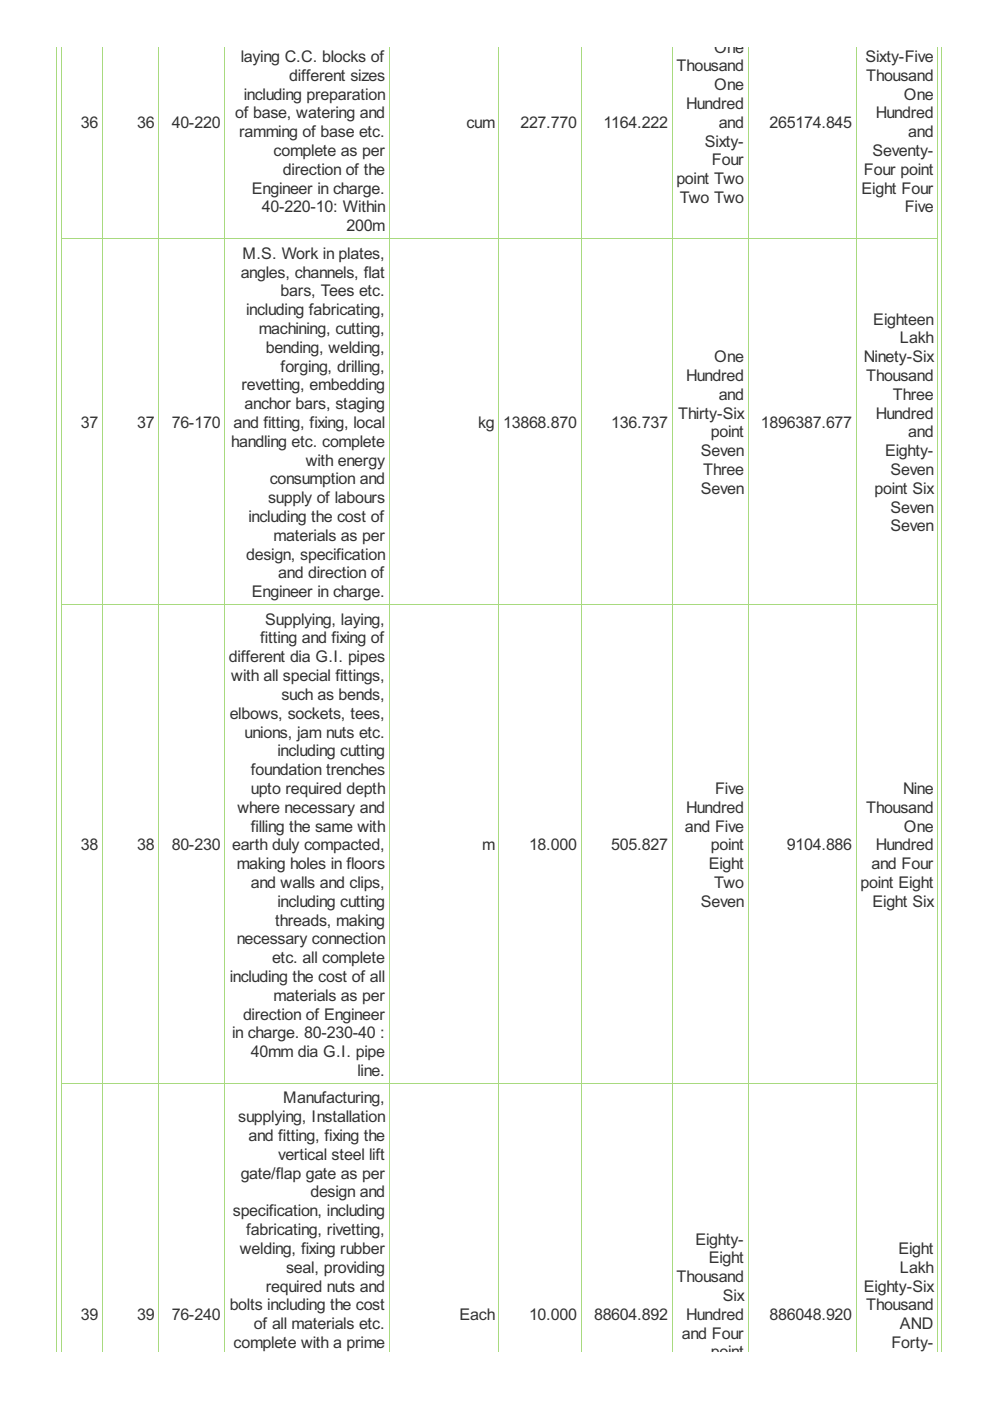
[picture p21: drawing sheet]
<svg xmlns="http://www.w3.org/2000/svg" width="210mm" height="297mm" viewBox="0 0 210 297" stroke-linecap="round" stroke-linejoin="round" font-family="sans-serif">
<defs><g id="words">
<g font-size="3.8" fill="#333">
<text x="151.4" y="11.2">One</text>
<text x="51" y="13.1">laying C.C. blocks of</text>
<text x="61.3" y="17.1">different sizes</text>
<text x="143.5" y="15.1">Thousand</text>
<text x="183.5" y="13.1">Sixty-Five</text>
<text x="183.7" y="17.1">Thousand</text>
<text x="51.7" y="21.1">including preparation</text>
<text x="145.5" y="23.1">Hundred</text>
<text x="151.4" y="19.1">One</text>
<text x="191.6" y="21.1">One</text>
<text x="17.1" y="27.1">36</text>
<text x="29.1" y="27.1">36</text>
<text x="36.4" y="27.1">40-220</text>
<text x="49.9" y="25.1">of base, watering and</text>
<text x="50.7" y="29.1">ramming of base etc.</text>
<text x="98.9" y="27.1">cum</text>
<text x="110.3" y="27.1">227.770</text>
<text x="128" y="27.1">1164.222</text>
<text x="152.4" y="27.1">and</text>
<text x="163.2" y="27.1">265174.845</text>
<text x="185.7" y="25.1">Hundred</text>
<text x="192.6" y="29.1">and</text>
<text x="58" y="33.1">complete as per</text>
<text x="149.4" y="31.1">Sixty-</text>
<text x="150.9" y="35.1">Four</text>
<text x="185" y="33.1">Seventy-</text>
<text x="53.4" y="41.1">Engineer in charge.</text>
<text x="60" y="37.1">direction of the</text>
<text x="143.4" y="39.1">point Two</text>
<text x="182.7" y="41.1">Eight Four</text>
<text x="183.2" y="37.1">Four point</text>
<text x="55.5" y="45">40-220-10: Within</text>
<text x="144.1" y="43.1">Two Two</text>
<text x="191.8" y="45">Five</text>
<text x="73.5" y="49">200m</text>
<text x="51" y="58.8">angles, channels, flat</text>
<text x="51.4" y="54.8">M.S. Work in plates,</text>
<text x="59.5" y="62.8">bars, Tees etc.</text>
<text x="52.2" y="66.8">including fabricating,</text>
<text x="54.8" y="70.8">machining, cutting,</text>
<text x="185.2" y="68.8">Eighteen</text>
<text x="56.3" y="74.8">bending, welding,</text>
<text x="151.4" y="76.8">One</text>
<text x="183.2" y="76.8">Ninety-Six</text>
<text x="190.8" y="72.8">Lakh</text>
<text x="51.2" y="82.8">revetting, embedding</text>
<text x="59.5" y="78.8">forging, drilling,</text>
<text x="145.5" y="80.8">Hundred</text>
<text x="183.7" y="80.8">Thousand</text>
<text x="51.9" y="86.7">anchor bars, staging</text>
<text x="143.8" y="88.7">Thirty-Six</text>
<text x="152.4" y="84.8">and</text>
<text x="185.7" y="88.7">Hundred</text>
<text x="189.3" y="84.8">Three</text>
<text x="17.1" y="90.7">37</text>
<text x="29.1" y="90.7">37</text>
<text x="36.4" y="90.7">76-170</text>
<text x="49" y="94.7">handling etc. complete</text>
<text x="49.5" y="90.7">and fitting, fixing, local</text>
<text x="101.4" y="90.7">kg</text>
<text x="106.7" y="90.7">13868.870</text>
<text x="129.6" y="90.7">136.737</text>
<text x="150.7" y="92.7">point</text>
<text x="161.3" y="90.7">1896387.677</text>
<text x="192.6" y="92.7">and</text>
<text x="64.8" y="98.7">with energy</text>
<text x="148.6" y="96.7">Seven</text>
<text x="149.1" y="100.7">Three</text>
<text x="187.7" y="96.7">Eighty-</text>
<text x="188.8" y="100.7">Seven</text>
<text x="56.8" y="106.7">supply of labours</text>
<text x="57.2" y="102.7">consumption and</text>
<text x="148.6" y="104.7">Seven</text>
<text x="185.4" y="104.7">point Six</text>
<text x="52.7" y="110.7">including the cost of</text>
<text x="188.8" y="108.7">Seven</text>
<text x="188.8" y="112.7">Seven</text>
<text x="52.2" y="118.6">design, specification</text>
<text x="58" y="114.7">materials as per</text>
<text x="59" y="122.6">and direction of</text>
<text x="53.4" y="126.6">Engineer in charge.</text>
<text x="55.2" y="136.4">fitting and fixing of</text>
<text x="56.2" y="132.4">Supplying, laying,</text>
<text x="48.5" y="140.4">different dia G.I. pipes</text>
<text x="49" y="144.4">with all special fittings,</text>
<text x="59.7" y="148.4">such as bends,</text>
<text x="48.7" y="152.4">elbows, sockets, tees,</text>
<text x="51.9" y="156.4">unions, jam nuts etc.</text>
<text x="58.8" y="160.4">including cutting</text>
<text x="53.2" y="164.3">foundation trenches</text>
<text x="50.4" y="172.3">where necessary and</text>
<text x="53.2" y="168.3">upto required depth</text>
<text x="145.5" y="172.3">Hundred</text>
<text x="151.6" y="168.3">Five</text>
<text x="183.7" y="172.3">Thousand</text>
<text x="191.5" y="168.3">Nine</text>
<text x="53.2" y="176.3">filling the same with</text>
<text x="145.2" y="176.3">and Five</text>
<text x="191.6" y="176.3">One</text>
<text x="17.1" y="180.3">38</text>
<text x="29.1" y="180.3">38</text>
<text x="36.4" y="180.3">80-230</text>
<text x="49.2" y="180.3">earth duly compacted,</text>
<text x="50.2" y="184.3">making holes in floors</text>
<text x="102.2" y="180.3">m</text>
<text x="112.2" y="180.3">18.000</text>
<text x="129.6" y="180.3">505.827</text>
<text x="150.3" y="184.3">Eight</text>
<text x="150.7" y="180.3">point</text>
<text x="166.8" y="180.3">9104.886</text>
<text x="184.8" y="184.3">and Four</text>
<text x="185.7" y="180.3">Hundred</text>
<text x="53.2" y="188.3">and walls and clips,</text>
<text x="151.4" y="188.3">Two</text>
<text x="182.4" y="188.3">point Eight</text>
<text x="58.3" y="196.2">threads, making</text>
<text x="58.8" y="192.3">including cutting</text>
<text x="148.6" y="192.3">Seven</text>
<text x="185" y="192.3">Eight Six</text>
<text x="50.2" y="200.2">necessary connection</text>
<text x="48.7" y="208.2">including the cost of all</text>
<text x="57.7" y="204.2">etc. all complete</text>
<text x="58" y="212.2">materials as per</text>
<text x="49.2" y="220.2">in charge. 80-230-40 :</text>
<text x="51.5" y="216.2">direction of Engineer</text>
<text x="53.2" y="224.2">40mm dia G.I. pipe</text>
<text x="60.1" y="234">Manufacturing,</text>
<text x="75.8" y="228.1">line.</text>
<text x="50.5" y="237.9">supplying, Installation</text>
<text x="52.7" y="241.9">and fitting, fixing the</text>
<text x="59" y="245.9">vertical steel lift</text>
<text x="51" y="249.9">gate/flap gate as per</text>
<text x="49.4" y="257.9">specification, including</text>
<text x="65.8" y="253.9">design and</text>
<text x="52.2" y="261.9">fabricating, rivetting,</text>
<text x="147.4" y="263.9">Eighty-</text>
<text x="50.9" y="265.9">welding, fixing rubber</text>
<text x="60.7" y="269.8">seal, providing</text>
<text x="150.3" y="267.8">Eight</text>
<text x="190.5" y="265.9">Eight</text>
<text x="190.8" y="269.8">Lakh</text>
<text x="56.3" y="273.8">required nuts and</text>
<text x="143.5" y="271.8">Thousand</text>
<text x="153.3" y="275.8">Six</text>
<text x="183.2" y="273.8">Eighty-Six</text>
<text x="17.1" y="279.8">39</text>
<text x="29.1" y="279.8">39</text>
<text x="36.4" y="279.8">76-240</text>
<text x="48.7" y="277.8">bolts including the cost</text>
<text x="53.9" y="281.8">of all materials etc.</text>
<text x="97.4" y="279.8">Each</text>
<text x="112.2" y="279.8">10.000</text>
<text x="126" y="279.8">88604.892</text>
<text x="145.5" y="279.8">Hundred</text>
<text x="163.2" y="279.8">886048.920</text>
<text x="183.7" y="277.8">Thousand</text>
<text x="190.8" y="281.8">AND</text>
<text x="49.5" y="285.8">complete with a prime</text>
<text x="144.6" y="283.8">and Four</text>
<text x="150.7" y="287.8">point</text>
<text x="189" y="285.8">Forty-</text>
</g>
</g></defs>
<g fill="none" stroke="#a8da7f" stroke-width=".21">
<path d="M12.1 9.9v276.8M13.1 9.9v276.8M21.7 9.9v276.8M33.7 9.9v276.8M47.6 9.9v276.8M82.5 9.9v276.8M105.8 9.9v276.8M123.2 9.9v276.8M142.5 9.9v276.8M158.6 9.9v276.8M181.5 9.9v276.8M198.8 9.9v276.8"/>
<path d="M199.6 9.9v276.8M13 50.6h185.9M13 128.2h185.9M13 229.7h185.9"/>
</g>
<use href="#words"/>
</svg>
